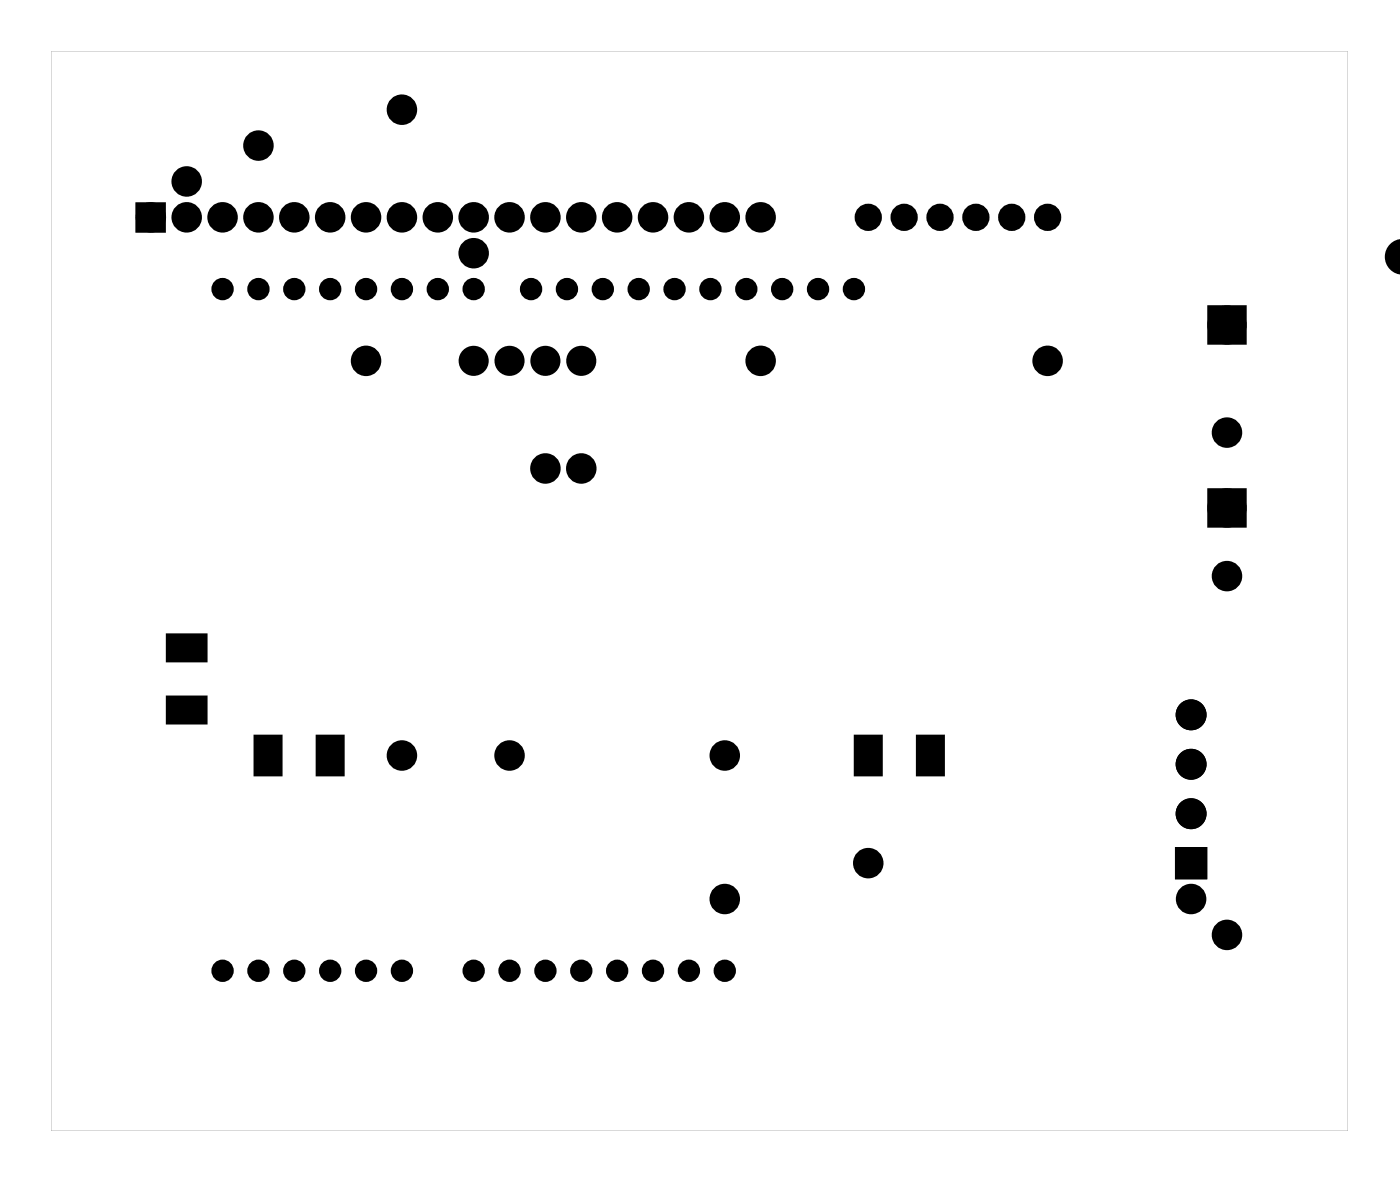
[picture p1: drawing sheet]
<svg xmlns="http://www.w3.org/2000/svg" width="99mm" height="84mm" viewBox="0 0 99 84" stroke-linecap="round" stroke-linejoin="round" font-family="sans-serif">
<g fill="#000">
<path d="M10 14.7h1.4v1.4h-1.4zM11.9 49.4h2.7v1.8h-2.7zM11.9 45h2.7v1.8h-2.7zM18.1 52.1h1.8v2.7h-1.8zM22.5 52.1h1.8v2.7h-1.8zM60.6 52.1h1.8v2.7h-1.8zM65 52.1h1.8v2.7h-1.8z"/>
<path d="M3.6 3.6v76.5h91.8v-76.5zM3.6 3.6h91.8v76.5h-91.8z"/>
<path d="M85.6 21.7v2.6h2.5v-2.6zM85.9 23a1.02 1.02 0 0 1 2 0 1.02 1.02 0 0 1-2 0z"/>
<path d="M85.6 34.7v2.5h2.5v-2.5zM85.9 36a1.02 1.02 0 0 1 2 0 1.02 1.02 0 0 1-2 0z"/>
<path d="M83.3 60.1h2.1v2h-2.1zM83.7 61.1a.6 .6 0 0 0 1.2 0 .6 .6 0 0 0-1.2 0z"/>
<path d="M83.3 60.1h2.1v2h-2.1zM83.7 61.1a.6 .6 0 0 0 1.2 0 .6 .6 0 0 0-1.2 0z"/>
<circle cx="61.5" cy="15.4" r=".62"/>
<circle cx="64" cy="15.4" r=".62"/>
<circle cx="66.6" cy="15.4" r=".62"/>
<circle cx="69.1" cy="15.4" r=".62"/>
<circle cx="71.6" cy="15.4" r=".62"/>
<circle cx="74.2" cy="15.4" r=".62"/>
</g>
<g fill="#000">
<path d="M98.4 17.5a.75 .75 0 0 1 .8-.4v2.2a.84 .84 0 0 1-1-.8v-.3z" fill-rule="evenodd"/>
<circle cx="10.7" cy="15.4" r=".7"/>
<circle cx="13.2" cy="15.4" r=".7"/>
<circle cx="13.2" cy="12.8" r=".7"/>
<circle cx="15.8" cy="15.4" r=".7"/>
<circle cx="18.3" cy="15.4" r=".7"/>
<circle cx="18.3" cy="10.3" r=".7"/>
<circle cx="20.8" cy="15.4" r=".7"/>
<circle cx="23.4" cy="15.4" r=".7"/>
<circle cx="25.9" cy="15.4" r=".7"/>
<circle cx="28.5" cy="15.4" r=".7"/>
<circle cx="28.5" cy="7.8" r=".7"/>
<circle cx="31" cy="15.4" r=".7"/>
<circle cx="33.5" cy="15.4" r=".7"/>
<circle cx="33.5" cy="17.9" r=".7"/>
<circle cx="36.1" cy="15.4" r=".7"/>
<circle cx="38.6" cy="15.4" r=".7"/>
<circle cx="41.2" cy="15.4" r=".7"/>
<circle cx="43.7" cy="15.4" r=".7"/>
<circle cx="46.2" cy="15.4" r=".7"/>
<circle cx="48.8" cy="15.4" r=".7"/>
<circle cx="51.3" cy="15.4" r=".7"/>
<circle cx="53.9" cy="15.4" r=".7"/>
<circle cx="15.8" cy="20.5" r=".66"/>
<circle cx="18.3" cy="20.5" r=".66"/>
<circle cx="20.8" cy="20.5" r=".66"/>
<circle cx="23.4" cy="20.5" r=".66"/>
<circle cx="25.9" cy="25.5" r=".7"/>
<circle cx="25.9" cy="20.5" r=".66"/>
<circle cx="28.5" cy="20.5" r=".66"/>
<circle cx="31" cy="20.5" r=".66"/>
<circle cx="33.5" cy="25.5" r=".76"/>
<circle cx="33.5" cy="20.5" r=".66"/>
<circle cx="36.1" cy="25.5" r=".76"/>
<circle cx="37.6" cy="20.5" r=".66"/>
<circle cx="38.6" cy="25.5" r=".76"/>
<circle cx="38.6" cy="33.2" r=".7"/>
<circle cx="40.1" cy="20.5" r=".66"/>
<circle cx="41.2" cy="25.5" r=".76"/>
<circle cx="41.2" cy="33.2" r=".7"/>
<circle cx="42.7" cy="20.5" r=".66"/>
<circle cx="45.2" cy="20.5" r=".66"/>
<circle cx="47.8" cy="20.5" r=".66"/>
<circle cx="50.3" cy="20.5" r=".66"/>
<circle cx="52.8" cy="20.5" r=".66"/>
<circle cx="53.9" cy="25.5" r=".7"/>
<circle cx="55.4" cy="20.5" r=".66"/>
<circle cx="57.9" cy="20.5" r=".66"/>
<circle cx="60.5" cy="20.5" r=".66"/>
<circle cx="74.2" cy="25.5" r=".7"/>
<circle cx="86.9" cy="30.6" r=".7"/>
<circle cx="86.9" cy="36" r="1.14"/>
<circle cx="86.9" cy="23" r="1.14"/>
<circle cx="28.5" cy="53.5" r=".7"/>
<circle cx="36.1" cy="53.5" r=".7"/>
<circle cx="51.3" cy="53.5" r=".7"/>
<circle cx="84.3" cy="50.6" r=".81"/>
<circle cx="84.3" cy="54.1" r=".81"/>
<circle cx="84.3" cy="57.6" r=".81"/>
<circle cx="86.9" cy="40.8" r=".7"/>
<circle cx="15.8" cy="68.7" r=".66"/>
<circle cx="18.3" cy="68.7" r=".66"/>
<circle cx="20.8" cy="68.7" r=".66"/>
<circle cx="23.4" cy="68.7" r=".66"/>
<circle cx="25.9" cy="68.7" r=".66"/>
<circle cx="28.5" cy="68.7" r=".66"/>
<circle cx="33.5" cy="68.7" r=".66"/>
<circle cx="36.1" cy="68.7" r=".66"/>
<circle cx="38.6" cy="68.7" r=".66"/>
<circle cx="41.2" cy="68.7" r=".66"/>
<circle cx="43.7" cy="68.7" r=".66"/>
<circle cx="46.2" cy="68.7" r=".66"/>
<circle cx="48.8" cy="68.7" r=".66"/>
<circle cx="51.3" cy="63.6" r=".7"/>
<circle cx="51.3" cy="68.7" r=".66"/>
<circle cx="61.5" cy="61.1" r=".7"/>
<circle cx="84.3" cy="63.6" r=".7"/>
<circle cx="84.3" cy="61.1" r=".81"/>
<circle cx="86.9" cy="66.2" r=".7"/>
</g>
<g fill="none" stroke="#000" stroke-width=".57">
<circle cx="84.3" cy="57.6" r=".81"/>
<circle cx="84.3" cy="50.6" r=".81"/>
<circle cx="84.3" cy="54.1" r=".81"/>
<circle cx="84.3" cy="61.1" r=".81"/>
</g>
<g fill="none" stroke="#000" stroke-width=".25">
<path d="M99.2 17.1a1.13 1.13 0 0 0-1 1.1 1.13 1.13 0 0 0 1 1.1M85.6 21.7h2.5v2.6h-2.5zM85.6 34.7h2.5v2.5h-2.5zM11.9 49.4h2.7v1.8h-2.7zM11.9 45h2.7v1.8h-2.7zM18.1 52.1h1.8v2.7h-1.8zM22.5 52.1h1.8v2.7h-1.8zM60.6 52.1h1.8v2.7h-1.8zM65 52.1h1.8v2.7h-1.8zM83.3 60.1h2.1v2h-2.1z"/>
<circle cx="15.8" cy="20.5" r=".66"/>
<circle cx="18.3" cy="20.5" r=".66"/>
<circle cx="20.8" cy="20.5" r=".66"/>
<circle cx="23.4" cy="20.5" r=".66"/>
<circle cx="25.9" cy="20.5" r=".66"/>
<circle cx="28.5" cy="20.5" r=".66"/>
<circle cx="31" cy="20.5" r=".66"/>
<circle cx="33.5" cy="20.5" r=".66"/>
<circle cx="37.6" cy="20.5" r=".66"/>
<circle cx="40.1" cy="20.5" r=".66"/>
<circle cx="42.7" cy="20.5" r=".66"/>
<circle cx="45.2" cy="20.5" r=".66"/>
<circle cx="47.8" cy="20.5" r=".66"/>
<circle cx="50.3" cy="20.5" r=".66"/>
<circle cx="52.8" cy="20.5" r=".66"/>
<circle cx="55.4" cy="20.5" r=".66"/>
<circle cx="57.9" cy="20.5" r=".66"/>
<circle cx="60.5" cy="20.5" r=".66"/>
<circle cx="86.9" cy="23" r="1.02"/>
<circle cx="86.9" cy="36" r="1.02"/>
<circle cx="15.8" cy="68.7" r=".66"/>
<circle cx="18.3" cy="68.7" r=".66"/>
<circle cx="20.8" cy="68.7" r=".66"/>
<circle cx="23.4" cy="68.7" r=".66"/>
<circle cx="25.9" cy="68.7" r=".66"/>
<circle cx="28.5" cy="68.7" r=".66"/>
<circle cx="33.5" cy="68.7" r=".66"/>
<circle cx="36.1" cy="68.7" r=".66"/>
<circle cx="38.6" cy="68.7" r=".66"/>
<circle cx="41.2" cy="68.7" r=".66"/>
<circle cx="43.7" cy="68.7" r=".66"/>
<circle cx="46.2" cy="68.7" r=".66"/>
<circle cx="48.8" cy="68.7" r=".66"/>
<circle cx="51.3" cy="68.7" r=".66"/>
<circle cx="84.3" cy="61.1" r=".6"/>
</g>
<g fill="none" stroke="#000" stroke-width=".76" stroke-linecap="butt">
<path d="M10 14.7h1.4v1.4h-1.4z"/>
<circle cx="10.7" cy="15.4" r=".7"/>
<circle cx="13.2" cy="15.4" r=".7"/>
<circle cx="13.2" cy="12.8" r=".7"/>
<circle cx="15.8" cy="15.4" r=".7"/>
<circle cx="18.3" cy="15.4" r=".7"/>
<circle cx="18.3" cy="10.3" r=".7"/>
<circle cx="20.8" cy="15.4" r=".7"/>
<circle cx="23.4" cy="15.4" r=".7"/>
<circle cx="25.9" cy="15.4" r=".7"/>
<circle cx="28.5" cy="15.4" r=".7"/>
<circle cx="28.5" cy="7.8" r=".7"/>
<circle cx="31" cy="15.4" r=".7"/>
<circle cx="33.5" cy="15.4" r=".7"/>
<circle cx="33.5" cy="17.9" r=".7"/>
<circle cx="36.1" cy="15.4" r=".7"/>
<circle cx="38.6" cy="15.4" r=".7"/>
<circle cx="41.2" cy="15.4" r=".7"/>
<circle cx="43.7" cy="15.4" r=".7"/>
<circle cx="46.2" cy="15.4" r=".7"/>
<circle cx="48.8" cy="15.4" r=".7"/>
<circle cx="51.3" cy="15.4" r=".7"/>
<circle cx="53.9" cy="15.4" r=".7"/>
<circle cx="25.9" cy="25.5" r=".7"/>
<circle cx="38.6" cy="33.2" r=".7"/>
<circle cx="41.2" cy="33.2" r=".7"/>
<circle cx="53.9" cy="25.5" r=".7"/>
<circle cx="74.2" cy="25.5" r=".7"/>
<circle cx="86.9" cy="30.6" r=".7"/>
<circle cx="28.5" cy="53.5" r=".7"/>
<circle cx="36.1" cy="53.5" r=".7"/>
<circle cx="51.3" cy="53.5" r=".7"/>
<circle cx="86.9" cy="40.8" r=".7"/>
<circle cx="51.3" cy="63.6" r=".7"/>
<circle cx="61.5" cy="61.1" r=".7"/>
<circle cx="84.3" cy="63.6" r=".7"/>
<circle cx="86.9" cy="66.2" r=".7"/>
</g>
<g fill="none" stroke="#000" stroke-width=".51">
<circle cx="86.9" cy="36" r="1.14"/>
<circle cx="86.9" cy="23" r="1.14"/>
</g>
<g fill="none" stroke="#000" stroke-width=".61" stroke-linecap="butt">
<circle cx="33.5" cy="25.5" r=".76"/>
<circle cx="36.1" cy="25.5" r=".76"/>
<circle cx="38.6" cy="25.5" r=".76"/>
<circle cx="41.2" cy="25.5" r=".76"/>
</g>
<g fill="none" stroke="#000" stroke-width=".69" stroke-linecap="butt">
<circle cx="61.5" cy="15.4" r=".62"/>
<circle cx="64" cy="15.4" r=".62"/>
<circle cx="66.6" cy="15.4" r=".62"/>
<circle cx="69.1" cy="15.4" r=".62"/>
<circle cx="71.6" cy="15.4" r=".62"/>
<circle cx="74.2" cy="15.4" r=".62"/>
</g>
</svg>
